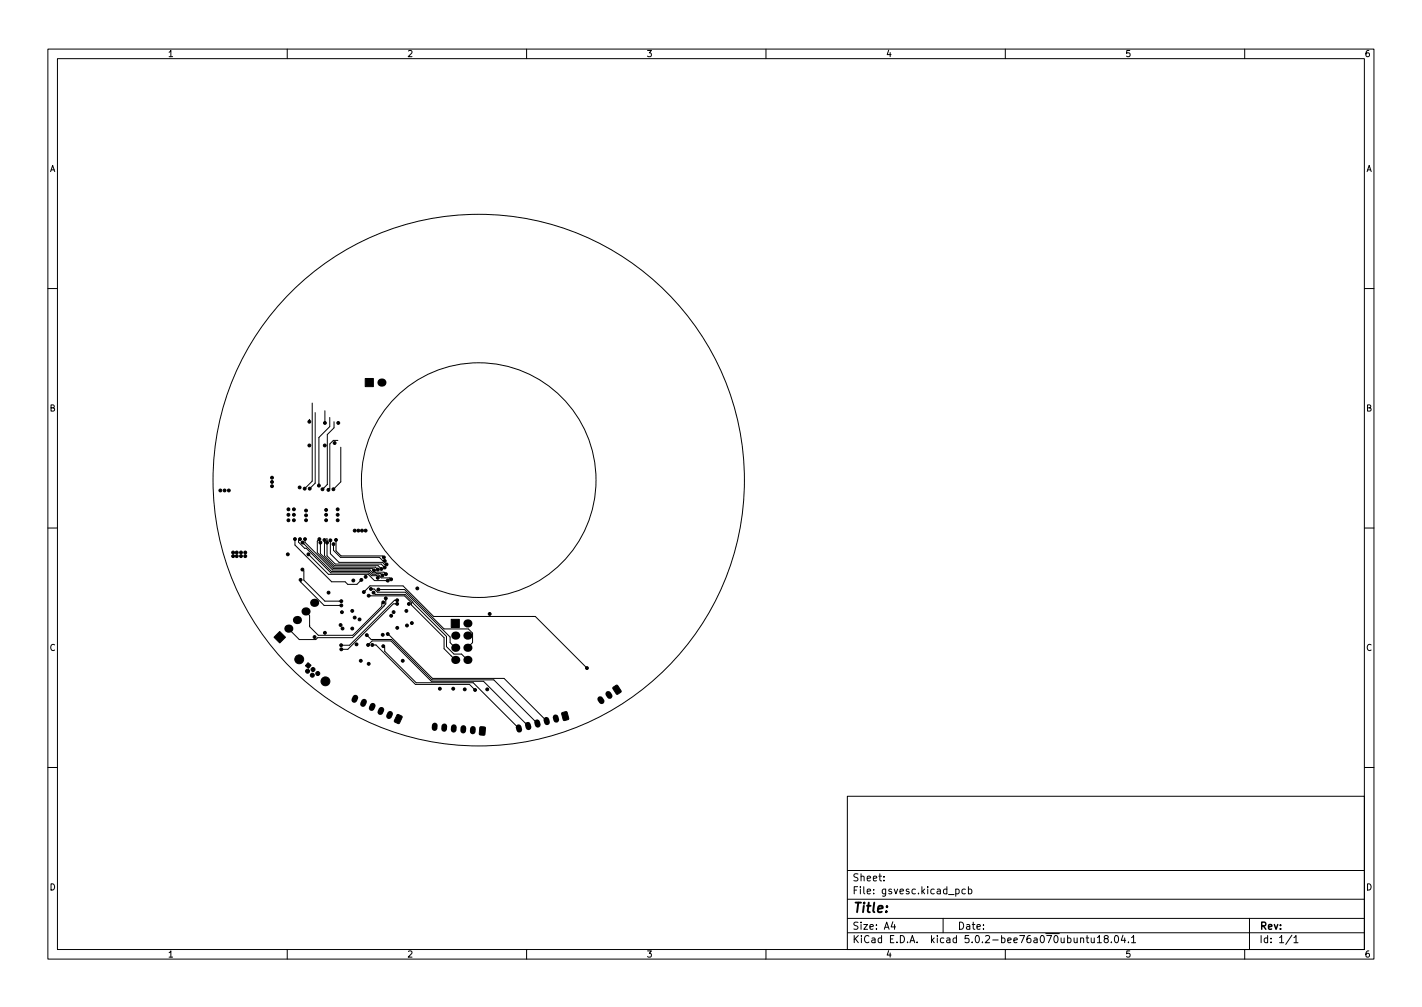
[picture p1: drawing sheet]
<svg xmlns="http://www.w3.org/2000/svg" width="297mm" height="210mm" viewBox="0 0 297 210" stroke-linecap="round" stroke-linejoin="round" font-family="sans-serif">
<defs><g id="words">
<text font-size="2.8" x="178" y="190.6">Title:</text>
<g font-size="2.1">
<text x="178" y="184">Sheet:</text>
<text x="178" y="186.7">File: gsvesc.kicad_pcb</text>
<text x="178" y="196.9">KiCad E.D.A. kicad 5.0.2-bee76a070ubuntu18.04.1</text>
<text x="178" y="194.1">Size: A4</text>
<text x="200" y="194.1">Date:</text>
<text x="263" y="194.1">Rev:</text>
<text x="263" y="196.9">Id: 1/1</text>
</g>
<g font-size="1.8">
<text x="35" y="11.9">1</text>
<text x="85" y="11.9">2</text>
<text x="135" y="11.9">3</text>
<text x="185" y="11.9">4</text>
<text x="235" y="11.9">5</text>
<text x="285" y="11.9">6</text>
<text x="10.3" y="35.9">A</text>
<text x="285.3" y="35.9">A</text>
<text x="10.3" y="85.9">B</text>
<text x="285.3" y="85.9">B</text>
<text x="10.3" y="135.9">C</text>
<text x="285.3" y="135.9">C</text>
<text x="10.3" y="185.9">D</text>
<text x="285.3" y="185.9">D</text>
<text x="35" y="199.9">1</text>
<text x="85" y="199.9">2</text>
<text x="135" y="199.9">3</text>
<text x="185" y="199.9">4</text>
<text x="235" y="199.9">5</text>
<text x="285" y="199.9">6</text>
</g>
</g></defs>
<g fill="none" stroke="#000" stroke-width=".21">
<path d="M10 10.2h277v190.1h-277zM12 12.2h273v186.1h-273zM60 10.2v2M110 10.2v2M160 10.2v2M210 10.2v2M260 10.2v2M10 60.2h2M285 60.2h2M64.7 87.6l-.1 .5M65.2 84.2v16.3l-1.6 1.5M65.8 86.2v14.7l-1.1 1.1"/>
<path d="M67.9 85.8v2.5M68.9 87.2v1.9l-2.3 2.2v10.1M69.8 88.1v1.2l-1.4 1.4v10.5l-1 1M70.6 92h-1l-.7 .7v9.3l-.3 .3M71.2 93.4v7.2l-1.6 1.6M10 110.2h2M61.6 112.6v1.2l7.7 7.7h2.8l.5 .5h2l.9-.9M62.7 112.6l-.3 .3v.3l1.2 1.3h.4l5.1 5.1h7.9l.6 .6 1.5-.1 .5 .6h1.8l.3 .3M63.2 118.9l.3 .3v1.9l4.4 4.4h3.4M63.2 113.3l6 6h8l.5 .6 1.8-.1 .4 .3M63.5 113.6h.1M63.7 112.6v.6l5.8 5.8h7.8l.6 .6 2.3-.1 .4 .4"/>
<path d="M64.4 115.7l4.2 4.2h8.3l1.3 1.3h2.8M64.4 115.7h.1M66.7 112.6l-.4 .4v2.4l3.3 3.3h8.2l.3 .4M66.9 113.3v2.3l2.8 2.8h8.7l.5 .5M67.8 112.8v3.2l2.1 2.1h9.1l.7 .7M68.3 112.4v3.7l1.7 1.7h9.6l.8 .7M69 112.8v2.8l1.8 1.8h9.1l.4 .4h.4M69.7 113.6v1.3l1.4 1.5h8.2l.7 .7h.4M70.2 112.7v2.3l1.1 1.1h8.6l.3 .3M285 110.2h2M62.8 121.1v.4l4.9 4.9h3.6M76 123.6l1.3-1.3h6.9l6.4 6.4h21.2l10.8 10.8"/>
<path d="M76.6 132.6l.9 .9h4.3l8.4 8.5h12.9l9.2 9.1M76.9 134.7l.8-.9h4l8.4 8.5h10.9l9.3 9.3M77 124.4h7.5l1.4 1.4v.5l6.9 6.8v2.4l2.3 2.3M77.4 124.4h.1M77.5 123h.7l.6 .6h5.9l9.3 9.4v1.2l1.1 1M77.8 134.7h.7l8.3 8.2h11.3l1.1 1.2M78 123.7l.4 .4h6.2l8.7 8.8v2.1l1.5 1.6h1.6l1.2 1.2M79 123.1h5.5l8.3 8.2h5l.9 .9v2l-1.1 1M80.1 134.9l.3 .3v.8l6.5 6.6h11.9l9.6 9.5M80.1 125.8l-.3 .3v.5l-6.1 6.1h-7.2l-1.8-1.9v-2.3l-.9-.8M80.6 124.9v1.2l-.3 .4-6.7 6.6h-7.2l-.4 .4h-3.5l-2.3-2.2M81 132.4l9.3 9.3h15l8.9 8.8"/>
<path d="M83 125.3h-.6l-9.4 9.4h-1.7M83 126.1h-.8l-9.5 9.5h-1.4M10 160.2h2M177 166.3h108v32h-108zM285 160.2h2M60 198.3v2M110 198.3v2M160 198.3v2M177 194.8h108M177 191.8h108M177 187.8h108M177 181.8h108"/>
<path d="M184.6 183.8v.1M184.6 183v.1M186.5 192.5l-.4 1h1M186.9 193v1M197 191.8v3M199.6 185.7l.5-.1 .3 .3-.2 .7h-.6M201.6 185.7l-.4-.1-.3 .3 .2 .7h.5M202.3 185.7l.4-.1 .3 .3-.1 .7h-.6M202.3 185.1v1.5M210 198.3v2M226.9 195.8h.5M227.1 195.3v1.3l.3 .2"/>
<path d="M227.9 195.8l.1 1h.4l.2-.1M228.6 195.8v1M229.2 195.8l.4-.5v1.5M229.2 196.8h.9M230.9 196l-.3-.3 .1-.2 .2-.2 .5 .1 .1 .2-.1 .2-.6 .2-.2 .3v.2l.3 .3h.5l.1-.3-.1-.4-.2-.1M232.1 196.7v.1M232.9 195.5l.2-.2a.8 .8 0 0 1 .6 .8 .8 .8 0 0 1-.6 .7l-.2-.1-.1-.4zM234.6 195.3l-.4 1h.9M234.9 195.8v1M235.7 196.7v.1M236.4 195.8l.4-.5v1.5M236.4 196.8h.8"/>
<path d="M260 198.3v2M261 191.8v6.5M269.9 195.3l-1.3 1.9M270.3 195.8l.4-.5v1.5M270.3 196.8h.8"/>
<circle cx="100" cy="100.2" r="55.5"/>
<circle cx="100" cy="100.2" r="24.5"/>
</g>
<g fill="#000" stroke="#000" stroke-width=".21">
<path d="M76.3 79h1.7v1.7h-1.7zM57.2 133.1l1.2-1.3 1.2 1.3-1.2 1.2zM64.3 138.4l.7 .5-.6 .6-.6-.5zM94.2 129.3h1.7v1.7h-1.7zM83 149.2h.2l.8 .5-.7 1.4-.9-.5zM100.3 151.8h.9l.2 .1-.2 1.6-1.1-.2zM117.4 148.8l.8-.2h.2l.4 1.4-.1 .2-.8 .3-.2-.1-.4-1.4zM128.1 143.5l.9-.4 .7 1.1v.3l-.7 .4h-.2l-.8-1.1z"/>
<circle cx="56.8" cy="99.7" r=".3"/>
<circle cx="64.6" cy="93" r=".3"/>
<circle cx="64.6" cy="88.1" r=".3"/>
<circle cx="67.8" cy="93" r=".3"/>
<circle cx="67.9" cy="88.3" r=".3"/>
<circle cx="69.9" cy="92.5" r=".3"/>
<circle cx="70.7" cy="88.3" r=".3"/>
<circle cx="46" cy="102.4" r=".3"/>
<circle cx="46.9" cy="102.4" r=".3"/>
<circle cx="47.8" cy="102.4" r=".3"/>
<circle cx="48.7" cy="115.4" r=".3"/>
<circle cx="48.7" cy="116.1" r=".3"/>
<circle cx="49.5" cy="115.4" r=".3"/>
<circle cx="49.5" cy="116.1" r=".3"/>
<circle cx="50.3" cy="115.4" r=".3"/>
<circle cx="50.3" cy="116.1" r=".3"/>
<circle cx="51.2" cy="115.4" r=".3"/>
<circle cx="51.2" cy="116.1" r=".3"/>
<circle cx="56.8" cy="101.5" r=".3"/>
<circle cx="56.8" cy="100.6" r=".3"/>
<circle cx="60.1" cy="115.7" r=".3"/>
<circle cx="60.2" cy="107.5" r=".3"/>
<circle cx="60.2" cy="106.3" r=".3"/>
<circle cx="60.2" cy="108.6" r=".3"/>
<circle cx="61.4" cy="107.5" r=".3"/>
<circle cx="61.4" cy="106.3" r=".3"/>
<circle cx="61.4" cy="108.6" r=".3"/>
<circle cx="61.6" cy="112.6" r=".3"/>
<circle cx="62.6" cy="101.8" r=".3"/>
<circle cx="62.7" cy="112.6" r=".3"/>
<circle cx="63.2" cy="118.9" r=".3"/>
<circle cx="63.2" cy="113.3" r=".3"/>
<circle cx="63.6" cy="102" r=".3"/>
<circle cx="63.7" cy="112.6" r=".3"/>
<circle cx="63.9" cy="108.6" r=".3"/>
<circle cx="63.9" cy="106.6" r=".3"/>
<circle cx="63.9" cy="107.6" r=".3"/>
<circle cx="64.4" cy="115.7" r=".3"/>
<circle cx="64.7" cy="102" r=".3"/>
<circle cx="66.6" cy="101.4" r=".3"/>
<circle cx="66.7" cy="112.6" r=".3"/>
<circle cx="66.9" cy="113.3" r=".3"/>
<circle cx="67.4" cy="102.2" r=".3"/>
<circle cx="67.8" cy="112.8" r=".3"/>
<circle cx="68.1" cy="107.5" r=".3"/>
<circle cx="68.1" cy="106.5" r=".3"/>
<circle cx="68.1" cy="108.6" r=".3"/>
<circle cx="68.3" cy="113.3" r=".3"/>
<circle cx="68.6" cy="102.3" r=".3"/>
<circle cx="69" cy="112.8" r=".3"/>
<circle cx="69.6" cy="102.2" r=".3"/>
<circle cx="69.7" cy="113.6" r=".3"/>
<circle cx="70.2" cy="112.7" r=".3"/>
<circle cx="70.5" cy="107.5" r=".3"/>
<circle cx="70.5" cy="106.3" r=".3"/>
<circle cx="70.5" cy="108.6" r=".3"/>
<circle cx="74.1" cy="110.8" r=".3"/>
<circle cx="74.9" cy="110.8" r=".3"/>
<circle cx="75.6" cy="110.8" r=".3"/>
<circle cx="76.4" cy="110.8" r=".3"/>
<circle cx="78.1" cy="119.1" r=".3"/>
<circle cx="78.9" cy="118.9" r=".3"/>
<circle cx="79.7" cy="118.8" r=".3"/>
<circle cx="80.2" cy="116.4" r=".3"/>
<circle cx="80.4" cy="118.5" r=".3"/>
<circle cx="80.4" cy="117.1" r=".3"/>
<circle cx="80.6" cy="119.9" r=".3"/>
<circle cx="80.7" cy="117.8" r=".3"/>
<circle cx="62.5" cy="137.7" r=".92"/>
<circle cx="62.8" cy="121.1" r=".3"/>
<circle cx="65.4" cy="139.8" r=".42"/>
<circle cx="65.7" cy="133" r=".3"/>
<circle cx="67.9" cy="132.1" r=".3"/>
<circle cx="68.6" cy="123.7" r=".3"/>
<circle cx="71.1" cy="130.5" r=".3"/>
<circle cx="71.3" cy="134.7" r=".3"/>
<circle cx="71.3" cy="135.6" r=".3"/>
<circle cx="71.3" cy="126.4" r=".3"/>
<circle cx="71.3" cy="125.5" r=".3"/>
<circle cx="71.4" cy="127.8" r=".3"/>
<circle cx="71.6" cy="131.2" r=".3"/>
<circle cx="73.6" cy="127.6" r=".3"/>
<circle cx="73.6" cy="131.2" r=".3"/>
<circle cx="73.8" cy="121.2" r=".3"/>
<circle cx="74.1" cy="129" r=".3"/>
<circle cx="74.5" cy="134.5" r=".3"/>
<circle cx="75.1" cy="129.3" r=".3"/>
<circle cx="75.4" cy="138" r=".3"/>
<circle cx="75.5" cy="121.1" r=".3"/>
<circle cx="76" cy="123.6" r=".3"/>
<circle cx="76.4" cy="120.4" r=".3"/>
<circle cx="76.6" cy="132.6" r=".3"/>
<circle cx="76.9" cy="134.7" r=".3"/>
<circle cx="77" cy="138.6" r=".3"/>
<circle cx="77" cy="124.4" r=".3"/>
<circle cx="77.5" cy="123" r=".3"/>
<circle cx="77.8" cy="134.7" r=".3"/>
<circle cx="78" cy="123.7" r=".3"/>
<circle cx="78.9" cy="120.6" r=".3"/>
<circle cx="79" cy="123.1" r=".3"/>
<circle cx="79.9" cy="120.1" r=".3"/>
<circle cx="79.9" cy="132.5" r=".3"/>
<circle cx="80.1" cy="134.9" r=".3"/>
<circle cx="80.1" cy="125.8" r=".3"/>
<circle cx="80.6" cy="124.9" r=".3"/>
<circle cx="81" cy="132.4" r=".3"/>
<circle cx="81" cy="121.2" r=".3"/>
<circle cx="81.7" cy="121" r=".3"/>
<circle cx="81.7" cy="128.6" r=".3"/>
<circle cx="82.2" cy="127.8" r=".3"/>
<circle cx="83" cy="125.3" r=".3"/>
<circle cx="83" cy="126.1" r=".3"/>
<circle cx="83" cy="131.1" r=".3"/>
<circle cx="84.1" cy="138" r=".3"/>
<circle cx="84.9" cy="127.6" r=".3"/>
<circle cx="85" cy="130.6" r=".3"/>
<circle cx="85.4" cy="126.1" r=".3"/>
<circle cx="86" cy="130.1" r=".3"/>
<circle cx="87.2" cy="122.9" r=".3"/>
<circle cx="102.3" cy="128.2" r=".3"/>
<circle cx="122.6" cy="139.5" r=".3"/>
<circle cx="64.2" cy="140.1" r=".42"/>
<circle cx="65.2" cy="141" r=".42"/>
<circle cx="66.4" cy="140.6" r=".42"/>
<circle cx="68" cy="142.3" r=".92"/>
<circle cx="91.9" cy="143.8" r=".3"/>
<circle cx="94.7" cy="143.8" r=".3"/>
<circle cx="97.1" cy="143.9" r=".3"/>
<circle cx="99.2" cy="144.1" r=".3"/>
<circle cx="101.8" cy="143.9" r=".3"/>
</g>
<g fill="#000">
<circle cx="79.7" cy="79.9" r=".85"/>
<circle cx="60.2" cy="131.3" r=".85"/>
<circle cx="62" cy="129.5" r=".85"/>
<circle cx="63.8" cy="127.7" r=".85"/>
<circle cx="65.6" cy="125.9" r=".85"/>
<circle cx="95.1" cy="132.7" r=".85"/>
<circle cx="95.1" cy="137.8" r=".85"/>
<circle cx="95.1" cy="135.2" r=".85"/>
<circle cx="97.6" cy="137.8" r=".85"/>
<circle cx="97.6" cy="132.7" r=".85"/>
<circle cx="97.6" cy="130.2" r=".85"/>
<circle cx="97.6" cy="135.2" r=".85"/>
</g>
<g fill="none" stroke="#000" stroke-width="1.2">
<path d="M74.2 145.7l-.2 .5M76.1 146.5l-.3 .5M77.9 147.3l-.3 .5M79.7 148.2l-.3 .5M81.5 149l-.2 .5M90.8 151.5v.5M92.8 151.7v.5M94.8 151.8v.6M96.8 152v.5M98.8 152.2l-.1 .5M108.3 151.8l.2 .6M110.3 151.3l.1 .6"/>
<path d="M112.2 150.8l.1 .5M114.1 150.3l.2 .5M116.1 149.8l.1 .5M125.4 146l.3 .4M127.1 144.9l.3 .4"/>
</g>
<use href="#words"/>
</svg>
